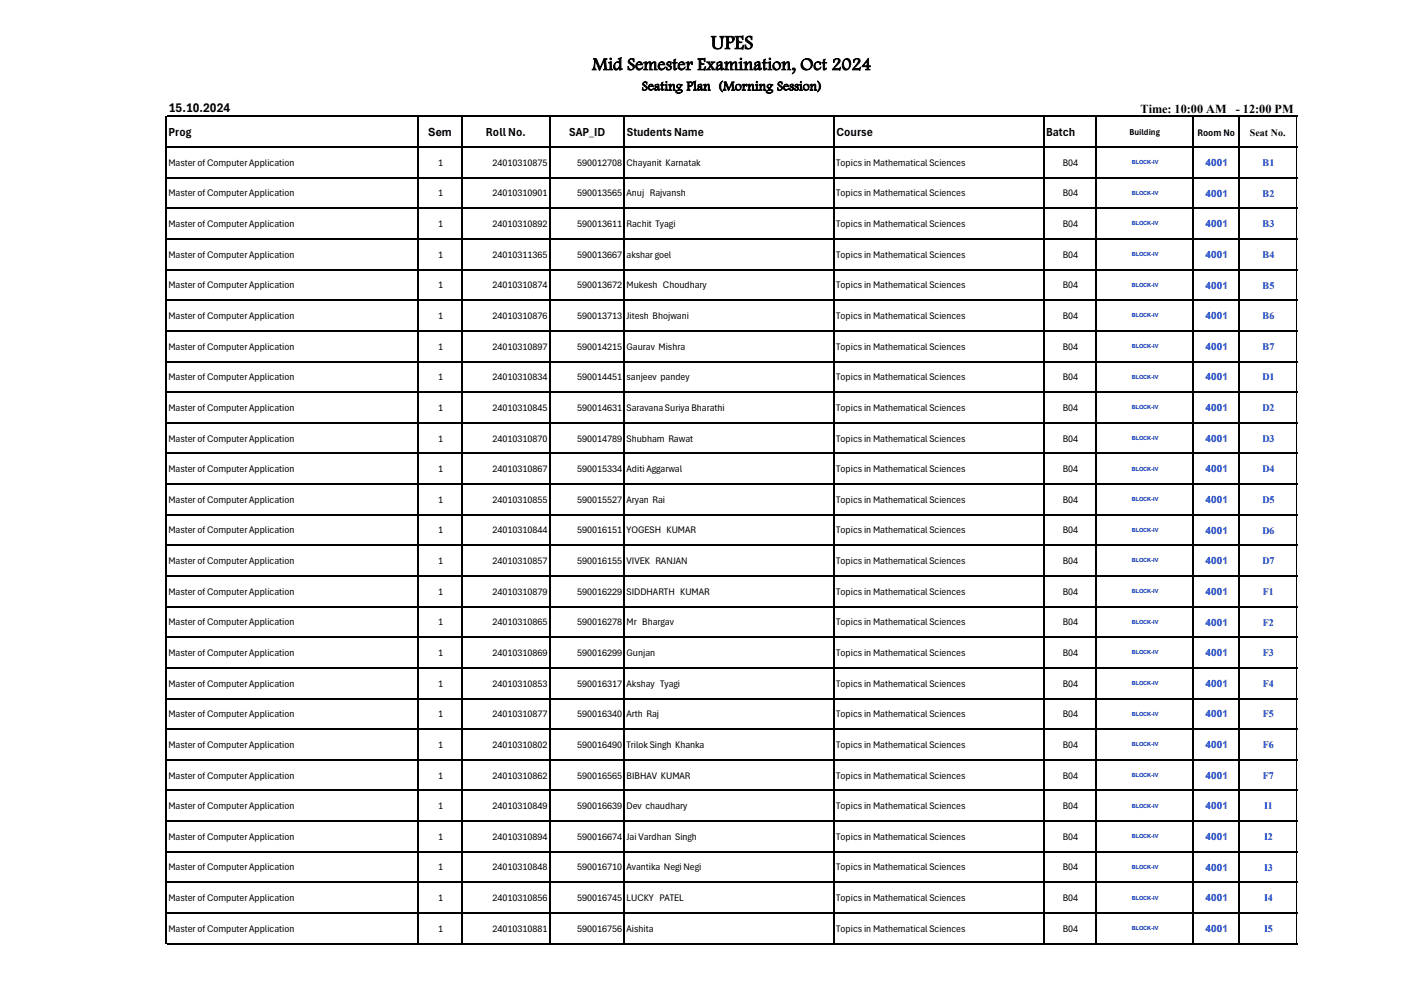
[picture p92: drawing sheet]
<svg xmlns="http://www.w3.org/2000/svg" width="297mm" height="210mm" viewBox="0 0 297 210" stroke-linecap="round" stroke-linejoin="round" font-family="sans-serif">
<defs><g id="words">
<text font-size="4.2" x="150.4" y="10.3">UPES</text>
<text font-size="3.8" x="125.3" y="14.8">Mid Semester Examination, Oct 2024</text>
<g font-size="2.8">
<text x="35.7" y="23.7">15.10.2024</text>
<text x="135.8" y="19.1">Seating Plan (Morning Session)</text>
</g>
<g font-size="2.6">
<text x="241.4" y="23.8">Time: 10:00 AM</text>
<text x="261.6" y="23.8">- 12:00 PM</text>
<text x="35.7" y="28.8">Prog</text>
<text x="102.8" y="28.8">Roll No.</text>
<text x="120.5" y="28.8">SAP_ID</text>
<text x="132.6" y="28.8">Students Name</text>
<text x="177" y="28.8">Course</text>
<text x="221.4" y="28.8">Batch</text>
</g>
<text font-size="2.4" x="90.6" y="28.7">Sem</text>
<g font-size="2.1">
<text x="253.4" y="28.7">Room No</text>
<text x="264.5" y="28.7">Seat No.</text>
<text x="35.6" y="35.1">Master of Computer Application</text>
<text x="92.7" y="35.1">1</text>
<text x="104.2" y="35.1">24010310875</text>
<text x="122.1" y="35.1">590012708</text>
<text x="132.6" y="35.1">Chayanit Karnatak</text>
<text x="177" y="35.1">Topics in Mathematical Sciences</text>
<text x="224.9" y="35.1">B04</text>
<text x="35.6" y="41.5">Master of Computer Application</text>
<text x="92.7" y="41.5">1</text>
<text x="104.2" y="41.5">24010310901</text>
<text x="122.1" y="41.5">590013565</text>
<text x="132.6" y="41.5">Anuj Rajvansh</text>
<text x="177" y="41.5">Topics in Mathematical Sciences</text>
<text x="224.9" y="41.5">B04</text>
<text x="35.6" y="48">Master of Computer Application</text>
<text x="92.7" y="48">1</text>
<text x="104.2" y="48">24010310892</text>
<text x="122.1" y="48">590013611</text>
<text x="132.6" y="48">Rachit Tyagi</text>
<text x="177" y="48">Topics in Mathematical Sciences</text>
<text x="224.9" y="48">B04</text>
<text x="35.6" y="54.5">Master of Computer Application</text>
<text x="92.7" y="54.5">1</text>
<text x="104.2" y="54.5">24010311365</text>
<text x="122.1" y="54.5">590013667</text>
<text x="132.6" y="54.5">akshar goel</text>
<text x="177" y="54.5">Topics in Mathematical Sciences</text>
<text x="224.9" y="54.5">B04</text>
<text x="35.6" y="61">Master of Computer Application</text>
<text x="92.7" y="61">1</text>
<text x="104.2" y="61">24010310874</text>
<text x="122.1" y="61">590013672</text>
<text x="132.6" y="61">Mukesh Choudhary</text>
<text x="177" y="61">Topics in Mathematical Sciences</text>
<text x="224.9" y="61">B04</text>
<text x="35.6" y="67.4">Master of Computer Application</text>
<text x="92.7" y="67.4">1</text>
<text x="104.2" y="67.4">24010310876</text>
<text x="122.1" y="67.4">590013713</text>
<text x="132.6" y="67.4">Jitesh Bhojwani</text>
<text x="177" y="67.4">Topics in Mathematical Sciences</text>
<text x="224.9" y="67.4">B04</text>
<text x="35.6" y="73.9">Master of Computer Application</text>
<text x="92.7" y="73.9">1</text>
<text x="104.2" y="73.9">24010310897</text>
<text x="122.1" y="73.9">590014215</text>
<text x="132.6" y="73.9">Gaurav Mishra</text>
<text x="177" y="73.9">Topics in Mathematical Sciences</text>
<text x="224.9" y="73.9">B04</text>
<text x="35.6" y="80.4">Master of Computer Application</text>
<text x="92.7" y="80.4">1</text>
<text x="104.2" y="80.4">24010310834</text>
<text x="122.1" y="80.4">590014451</text>
<text x="132.6" y="80.4">sanjeev pandey</text>
<text x="177" y="80.4">Topics in Mathematical Sciences</text>
<text x="224.9" y="80.4">B04</text>
<text x="35.6" y="86.9">Master of Computer Application</text>
<text x="92.7" y="86.9">1</text>
<text x="104.2" y="86.9">24010310845</text>
<text x="122.1" y="86.9">590014631</text>
<text x="132.6" y="86.9">Saravana Suriya Bharathi</text>
<text x="177" y="86.9">Topics in Mathematical Sciences</text>
<text x="224.9" y="86.9">B04</text>
<text x="35.6" y="93.4">Master of Computer Application</text>
<text x="92.7" y="93.4">1</text>
<text x="104.2" y="93.4">24010310870</text>
<text x="122.1" y="93.4">590014789</text>
<text x="132.6" y="93.4">Shubham Rawat</text>
<text x="177" y="93.4">Topics in Mathematical Sciences</text>
<text x="224.9" y="93.4">B04</text>
<text x="35.6" y="99.8">Master of Computer Application</text>
<text x="92.7" y="99.8">1</text>
<text x="104.2" y="99.8">24010310867</text>
<text x="122.1" y="99.8">590015334</text>
<text x="132.6" y="99.8">Aditi Aggarwal</text>
<text x="177" y="99.8">Topics in Mathematical Sciences</text>
<text x="224.9" y="99.8">B04</text>
<text x="35.6" y="106.3">Master of Computer Application</text>
<text x="92.7" y="106.3">1</text>
<text x="104.2" y="106.3">24010310855</text>
<text x="122.1" y="106.3">590015527</text>
<text x="132.6" y="106.3">Aryan Rai</text>
<text x="177" y="106.3">Topics in Mathematical Sciences</text>
<text x="224.9" y="106.3">B04</text>
<text x="35.6" y="112.8">Master of Computer Application</text>
<text x="92.7" y="112.8">1</text>
<text x="104.2" y="112.8">24010310844</text>
<text x="122.1" y="112.8">590016151</text>
<text x="132.6" y="112.8">YOGESH KUMAR</text>
<text x="177" y="112.8">Topics in Mathematical Sciences</text>
<text x="224.9" y="112.8">B04</text>
<text x="35.6" y="119.3">Master of Computer Application</text>
<text x="92.7" y="119.3">1</text>
<text x="104.2" y="119.3">24010310857</text>
<text x="122.1" y="119.3">590016155</text>
<text x="132.6" y="119.3">VIVEK RANJAN</text>
<text x="177" y="119.3">Topics in Mathematical Sciences</text>
<text x="224.9" y="119.3">B04</text>
<text x="35.6" y="125.8">Master of Computer Application</text>
<text x="92.7" y="125.8">1</text>
<text x="104.2" y="125.8">24010310879</text>
<text x="122.1" y="125.8">590016229</text>
<text x="132.6" y="125.8">SIDDHARTH KUMAR</text>
<text x="177" y="125.8">Topics in Mathematical Sciences</text>
<text x="224.9" y="125.8">B04</text>
<text x="35.6" y="132.2">Master of Computer Application</text>
<text x="92.7" y="132.2">1</text>
<text x="104.2" y="132.2">24010310865</text>
<text x="122.1" y="132.2">590016278</text>
<text x="132.6" y="132.2">Mr Bhargav</text>
<text x="177" y="132.2">Topics in Mathematical Sciences</text>
<text x="224.9" y="132.2">B04</text>
<text x="35.6" y="138.7">Master of Computer Application</text>
<text x="92.7" y="138.7">1</text>
<text x="104.2" y="138.7">24010310869</text>
<text x="122.1" y="138.7">590016299</text>
<text x="132.6" y="138.7">Gunjan</text>
<text x="177" y="138.7">Topics in Mathematical Sciences</text>
<text x="224.9" y="138.7">B04</text>
<text x="35.6" y="145.2">Master of Computer Application</text>
<text x="92.7" y="145.2">1</text>
<text x="104.2" y="145.2">24010310853</text>
<text x="122.1" y="145.2">590016317</text>
<text x="132.6" y="145.2">Akshay Tyagi</text>
<text x="177" y="145.2">Topics in Mathematical Sciences</text>
<text x="224.9" y="145.2">B04</text>
<text x="35.6" y="151.7">Master of Computer Application</text>
<text x="92.7" y="151.7">1</text>
<text x="104.2" y="151.7">24010310877</text>
<text x="122.1" y="151.7">590016340</text>
<text x="132.6" y="151.7">Arth Raj</text>
<text x="177" y="151.7">Topics in Mathematical Sciences</text>
<text x="224.9" y="151.7">B04</text>
<text x="35.6" y="158.2">Master of Computer Application</text>
<text x="92.7" y="158.2">1</text>
<text x="104.2" y="158.2">24010310802</text>
<text x="122.1" y="158.2">590016490</text>
<text x="132.6" y="158.2">Trilok Singh Khanka</text>
<text x="177" y="158.2">Topics in Mathematical Sciences</text>
<text x="224.9" y="158.2">B04</text>
<text x="35.6" y="164.6">Master of Computer Application</text>
<text x="92.7" y="164.6">1</text>
<text x="104.2" y="164.6">24010310862</text>
<text x="122.1" y="164.6">590016565</text>
<text x="132.6" y="164.6">BIBHAV KUMAR</text>
<text x="177" y="164.6">Topics in Mathematical Sciences</text>
<text x="224.9" y="164.6">B04</text>
<text x="35.6" y="171.1">Master of Computer Application</text>
<text x="92.7" y="171.1">1</text>
<text x="104.2" y="171.1">24010310849</text>
<text x="122.1" y="171.1">590016639</text>
<text x="132.6" y="171.1">Dev chaudhary</text>
<text x="177" y="171.1">Topics in Mathematical Sciences</text>
<text x="224.9" y="171.1">B04</text>
<text x="35.6" y="177.6">Master of Computer Application</text>
<text x="92.7" y="177.6">1</text>
<text x="104.2" y="177.6">24010310894</text>
<text x="122.1" y="177.6">590016674</text>
<text x="132.6" y="177.6">Jai Vardhan Singh</text>
<text x="177" y="177.6">Topics in Mathematical Sciences</text>
<text x="224.9" y="177.6">B04</text>
<text x="35.6" y="184.1">Master of Computer Application</text>
<text x="92.7" y="184.1">1</text>
<text x="104.2" y="184.1">24010310848</text>
<text x="122.1" y="184.1">590016710</text>
<text x="132.6" y="184.1">Avantika Negi Negi</text>
<text x="177" y="184.1">Topics in Mathematical Sciences</text>
<text x="224.9" y="184.1">B04</text>
<text x="35.6" y="190.5">Master of Computer Application</text>
<text x="92.7" y="190.5">1</text>
<text x="104.2" y="190.5">24010310856</text>
<text x="122.1" y="190.5">590016745</text>
<text x="132.6" y="190.5">LUCKY PATEL</text>
<text x="177" y="190.5">Topics in Mathematical Sciences</text>
<text x="224.9" y="190.5">B04</text>
<text x="35.6" y="197">Master of Computer Application</text>
<text x="92.7" y="197">1</text>
<text x="104.2" y="197">24010310881</text>
<text x="122.1" y="197">590016756</text>
<text x="132.6" y="197">Aishita</text>
<text x="177" y="197">Topics in Mathematical Sciences</text>
<text x="224.9" y="197">B04</text>
</g>
<g font-size="2.1" fill="#03c">
<text x="255.1" y="35.1">4001</text>
<text x="267.2" y="35.1">B1</text>
<text x="255.1" y="41.6">4001</text>
<text x="267.2" y="41.6">B2</text>
<text x="255.1" y="48.1">4001</text>
<text x="267.2" y="48.1">B3</text>
<text x="255.1" y="54.5">4001</text>
<text x="267.2" y="54.5">B4</text>
<text x="255.1" y="61">4001</text>
<text x="267.2" y="61">B5</text>
<text x="255.1" y="67.5">4001</text>
<text x="267.2" y="67.5">B6</text>
<text x="255.1" y="74">4001</text>
<text x="267.2" y="74">B7</text>
<text x="255.1" y="80.5">4001</text>
<text x="267.2" y="80.5">D1</text>
<text x="255.1" y="86.9">4001</text>
<text x="267.2" y="86.9">D2</text>
<text x="255.1" y="93.4">4001</text>
<text x="267.2" y="93.4">D3</text>
<text x="255.1" y="99.9">4001</text>
<text x="267.2" y="99.9">D4</text>
<text x="255.1" y="106.4">4001</text>
<text x="267.2" y="106.4">D5</text>
<text x="255.1" y="112.8">4001</text>
<text x="267.2" y="112.8">D6</text>
<text x="255.1" y="119.3">4001</text>
<text x="267.2" y="119.3">D7</text>
<text x="255.1" y="125.8">4001</text>
<text x="267.3" y="125.8">F1</text>
<text x="255.1" y="132.3">4001</text>
<text x="267.3" y="132.3">F2</text>
<text x="255.1" y="138.8">4001</text>
<text x="267.3" y="138.8">F3</text>
<text x="255.1" y="145.2">4001</text>
<text x="267.3" y="145.2">F4</text>
<text x="255.1" y="151.7">4001</text>
<text x="267.3" y="151.7">F5</text>
<text x="255.1" y="158.2">4001</text>
<text x="267.3" y="158.2">F6</text>
<text x="255.1" y="164.7">4001</text>
<text x="267.3" y="164.7">F7</text>
<text x="255.1" y="171.1">4001</text>
<text x="267.5" y="171.1">I1</text>
<text x="255.1" y="177.6">4001</text>
<text x="267.5" y="177.6">I2</text>
<text x="255.1" y="184.1">4001</text>
<text x="267.5" y="184.1">I3</text>
<text x="255.1" y="190.6">4001</text>
<text x="267.5" y="190.6">I4</text>
<text x="255.1" y="197.1">4001</text>
<text x="267.5" y="197.1">I5</text>
</g>
<text font-size="1.9" x="239" y="28.6">Building</text>
<g font-size="1.2" fill="#03c">
<text x="239.6" y="34.7">BLOCK-IV</text>
<text x="239.6" y="41.2">BLOCK-IV</text>
<text x="239.6" y="47.7">BLOCK-IV</text>
<text x="239.6" y="54.2">BLOCK-IV</text>
<text x="239.6" y="60.6">BLOCK-IV</text>
<text x="239.6" y="67.1">BLOCK-IV</text>
<text x="239.6" y="73.6">BLOCK-IV</text>
<text x="239.6" y="80.1">BLOCK-IV</text>
<text x="239.6" y="86.5">BLOCK-IV</text>
<text x="239.6" y="93">BLOCK-IV</text>
<text x="239.6" y="99.5">BLOCK-IV</text>
<text x="239.6" y="106">BLOCK-IV</text>
<text x="239.6" y="112.5">BLOCK-IV</text>
<text x="239.6" y="118.9">BLOCK-IV</text>
<text x="239.6" y="125.4">BLOCK-IV</text>
<text x="239.6" y="131.9">BLOCK-IV</text>
<text x="239.6" y="138.4">BLOCK-IV</text>
<text x="239.6" y="144.8">BLOCK-IV</text>
<text x="239.6" y="151.3">BLOCK-IV</text>
<text x="239.6" y="157.8">BLOCK-IV</text>
<text x="239.6" y="164.3">BLOCK-IV</text>
<text x="239.6" y="170.8">BLOCK-IV</text>
<text x="239.6" y="177.2">BLOCK-IV</text>
<text x="239.6" y="183.7">BLOCK-IV</text>
<text x="239.6" y="190.2">BLOCK-IV</text>
<text x="239.6" y="196.7">BLOCK-IV</text>
</g>
</g></defs>
<g fill="none" stroke="#000" stroke-width=".21">
<path d="M35.2 24.5v175.1M35.3 24.6h239.2M35.3 31.1h239.2M88.5 24.7v174.9M97.7 24.7v174.9M116.4 24.7v174.9M132.2 24.7v174.9M176.5 24.7v174.9M220.9 24.7v174.9M232 24.7v174.9M252.5 24.7v174.9M262.2 24.7v174.9"/>
<path d="M274.4 24.7v174.9M35.3 44.1h239.2M35.3 50.5h239.2M35.3 57h239.2M35.3 63.5h239.2M35.3 70h239.2M35.3 76.5h239.2M35.3 82.9h239.2M35.3 89.4h239.2M35.3 95.9h239.2M35.3 102.4h239.2M35.3 108.8h239.2"/>
<path d="M35.3 115.3h239.2M35.3 121.8h239.2M35.3 128.3h239.2M35.3 134.8h239.2M35.3 141.2h239.2M35.3 147.7h239.2M35.3 154.2h239.2M35.3 160.7h239.2M35.3 167.1h239.2M35.3 173.6h239.2M35.3 180.1h239.2M35.3 186.6h239.2"/>
<path d="M35.3 193.1h239.2M35.3 199.5h239.2"/>
</g>
<path d="M35.3 37.6h239.2" fill="none" stroke="#000" stroke-width=".22"/>
<use href="#words"/>
</svg>
